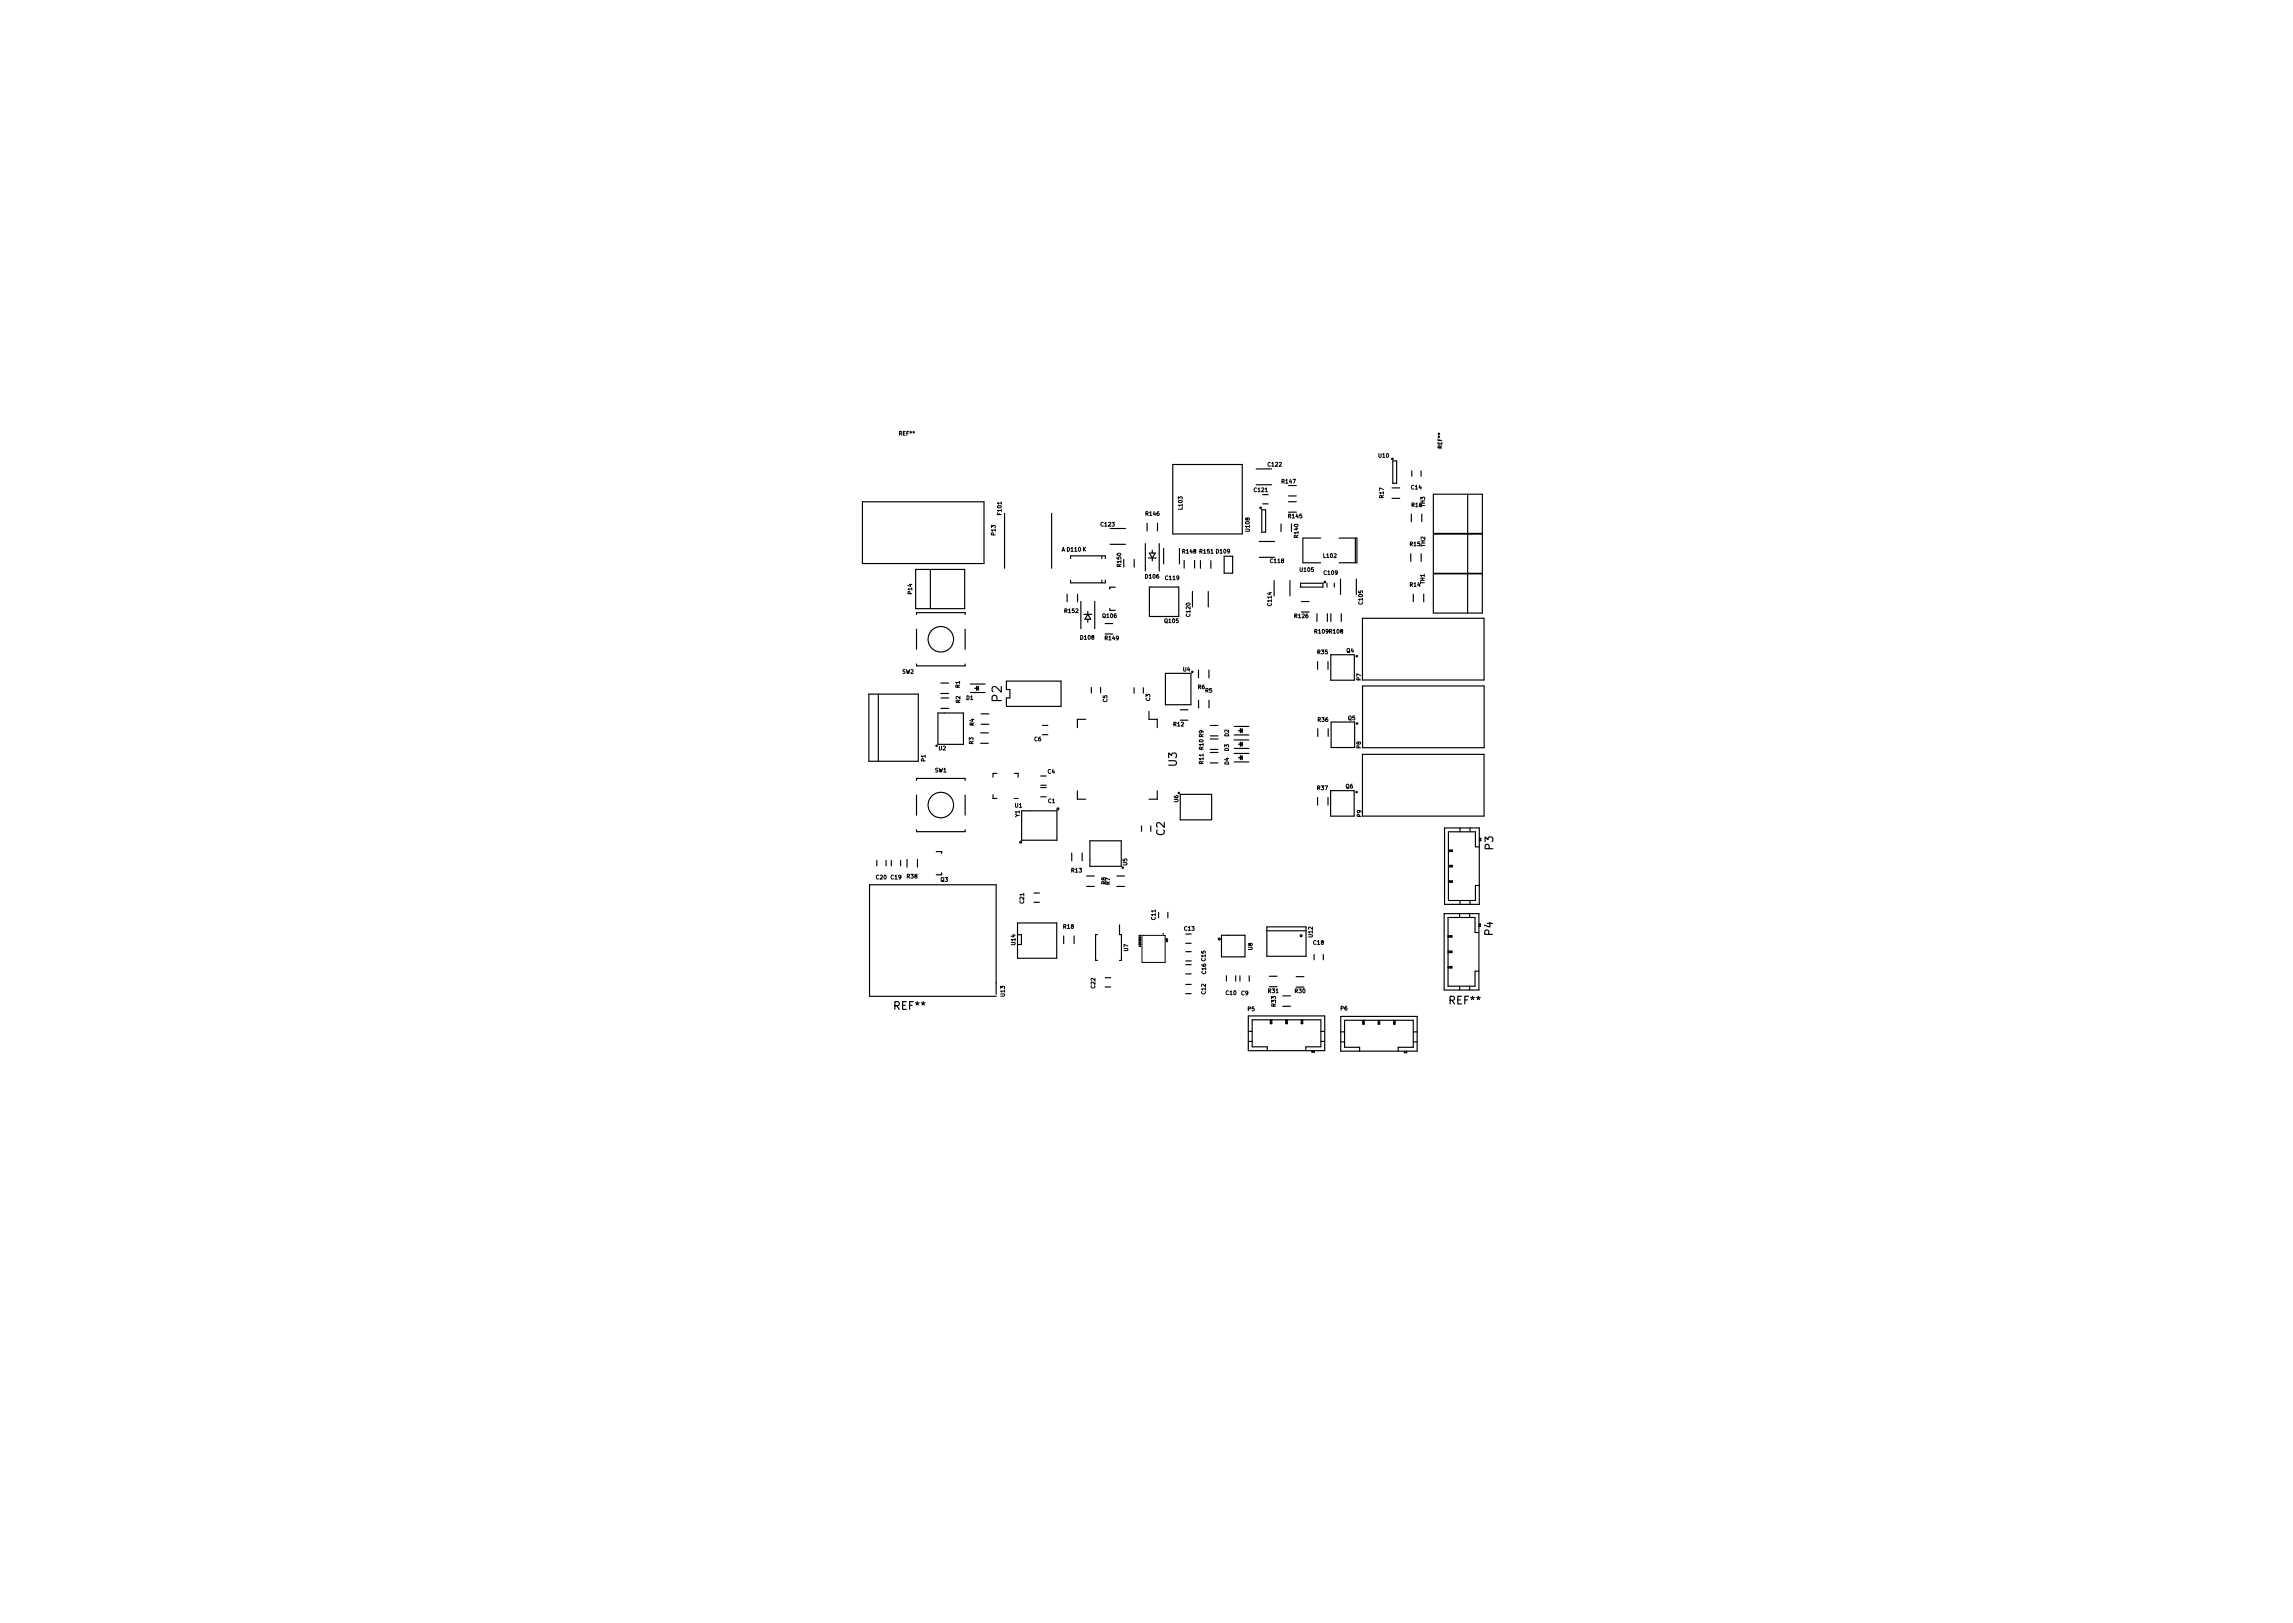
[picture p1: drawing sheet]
<svg xmlns="http://www.w3.org/2000/svg" width="297mm" height="210mm" viewBox="0 0 297 210" stroke-linecap="round" stroke-linejoin="round" font-family="sans-serif">
<defs><g id="words">
<text font-size="1.7" x="129.8" y="90.9" transform="rotate(-90 129.8 90.9)">P2</text>
<g font-size="1.4">
<text x="152.4" y="99.3" transform="rotate(-90 152.4 99.3)">U3</text>
<text x="150.9" y="108.2" transform="rotate(-90 150.9 108.2)">C2</text>
<text x="193.4" y="110.1" transform="rotate(-90 193.4 110.1)">P3</text>
<text x="193.4" y="121.2" transform="rotate(-90 193.4 121.2)">P4</text>
<text x="115.9" y="130.8">REF**</text>
<text x="187.8" y="130.1">REF**</text>
</g>
<g font-size=".7">
<text x="116.5" y="56.4">REF**</text>
<text x="178.6" y="59.3">U10</text>
<text x="186.8" y="58.1" transform="rotate(-90 186.8 58.1)">REF**</text>
<text x="153.2" y="66" transform="rotate(-90 153.2 66)">L103</text>
<text x="162.5" y="63.7">C121</text>
<text x="164.3" y="60.4">C122</text>
<text x="166.1" y="62.6">R147</text>
<text x="179.2" y="64.5" transform="rotate(-90 179.2 64.5)">R17</text>
<text x="182.8" y="63.4">C14</text>
<text x="182.9" y="65.7">R16</text>
<text x="184.6" y="65.7" transform="rotate(-90 184.6 65.7)">TH3</text>
<text x="128.9" y="69.3" transform="rotate(-90 128.9 69.3)">P13</text>
<text x="129.7" y="66.7" transform="rotate(-90 129.7 66.7)">F101</text>
<text x="137.5" y="71.4">A D110 K</text>
<text x="142.6" y="68.2">C123</text>
<text x="148.5" y="66.8">R146</text>
<text x="153.2" y="71.7">R148</text>
<text x="155.5" y="71.7">R151 D109</text>
<text x="161.9" y="68.8" transform="rotate(-90 161.9 68.8)">U108</text>
<text x="166.9" y="67.1">R145</text>
<text x="168.2" y="69.6" transform="rotate(-90 168.2 69.6)">R140</text>
<text x="182.7" y="70.7">R15</text>
<text x="184.6" y="70.8" transform="rotate(-90 184.6 70.8)">TH2</text>
<text x="118.1" y="76.9" transform="rotate(-90 118.1 76.9)">P14</text>
<text x="145.2" y="73.4" transform="rotate(-90 145.2 73.4)">R150</text>
<text x="148.4" y="74.9">D106</text>
<text x="151" y="75.1">C119</text>
<text x="164.6" y="72.9">C118</text>
<text x="168.4" y="74.1">U105</text>
<text x="171.5" y="72.3">L102</text>
<text x="171.5" y="74.5">C109</text>
<text x="182.7" y="76">R14</text>
<text x="184.5" y="75.7" transform="rotate(-90 184.5 75.7)">TH1</text>
<text x="138" y="79.4">R152</text>
<text x="140" y="82.8">D108</text>
<text x="142.9" y="80">Q106</text>
<text x="143.2" y="82.9">R149</text>
<text x="150.9" y="80.7">Q105</text>
<text x="154.2" y="79.8" transform="rotate(-90 154.2 79.8)">C120</text>
<text x="164.7" y="78.4" transform="rotate(-90 164.7 78.4)">C114</text>
<text x="167.7" y="80.1">R126</text>
<text x="170.3" y="82.1">R109 R108</text>
<text x="176.5" y="78.2" transform="rotate(-90 176.5 78.2)">C105</text>
<text x="116.9" y="87.3">SW2</text>
<text x="124.3" y="89.1" transform="rotate(-90 124.3 89.1)">R1</text>
<text x="153.3" y="87">U4</text>
<text x="155.2" y="89.3">R6</text>
<text x="156.1" y="89.7">R5</text>
<text x="170.7" y="84.7">R35</text>
<text x="174.4" y="84.5">Q4</text>
<text x="176.3" y="88.1" transform="rotate(-90 176.3 88.1)">P7</text>
<text x="124.4" y="91.1" transform="rotate(-90 124.4 91.1)">R2</text>
<text x="125.2" y="90.7">D1</text>
<text x="126.2" y="94" transform="rotate(-90 126.2 94)">R4</text>
<text x="143.4" y="91" transform="rotate(-90 143.4 91)">C5</text>
<text x="149" y="90.8" transform="rotate(-90 149 90.8)">C3</text>
<text x="152" y="94.1">R12</text>
<text x="159.2" y="95.4" transform="rotate(-90 159.2 95.4)">D2</text>
<text x="170.7" y="93.5">R36</text>
<text x="174.6" y="93.3">Q5</text>
<text x="119.9" y="98.6" transform="rotate(-90 119.9 98.6)">P1</text>
<text x="121.1" y="100">SW1</text>
<text x="121.6" y="97.2">U2</text>
<text x="126.1" y="96.4" transform="rotate(-90 126.1 96.4)">R3</text>
<text x="134" y="96">C6</text>
<text x="135.7" y="100.2">C4</text>
<text x="155.9" y="98.9" transform="rotate(-90 155.9 98.9)">R11</text>
<text x="155.9" y="97.1" transform="rotate(-90 155.9 97.1)">R10 R9</text>
<text x="159.2" y="99.1" transform="rotate(-90 159.2 99.1)">D4</text>
<text x="159.2" y="97.3" transform="rotate(-90 159.2 97.3)">D3</text>
<text x="176.3" y="96.9" transform="rotate(-90 176.3 96.9)">P8</text>
<text x="131.5" y="104.6">U1</text>
<text x="132.1" y="105.8" transform="rotate(-90 132.1 105.8)">Y1</text>
<text x="135.8" y="104">C1</text>
<text x="152.6" y="103.9" transform="rotate(-90 152.6 103.9)">U6</text>
<text x="170.7" y="102.3">R37</text>
<text x="174.3" y="102.1">Q6</text>
<text x="176.3" y="105.8" transform="rotate(-90 176.3 105.8)">P9</text>
<text x="113.5" y="113.9">C20</text>
<text x="115.4" y="113.9">C19</text>
<text x="117.5" y="113.8">R38</text>
<text x="138.8" y="113">R13</text>
<text x="146" y="112.1" transform="rotate(-90 146 112.1)">U5</text>
<text x="121.9" y="114.2">Q3</text>
<text x="132.6" y="117" transform="rotate(-90 132.6 117)">C21</text>
<text x="143.2" y="114.6" transform="rotate(-90 143.2 114.6)">R8</text>
<text x="143.8" y="114.6" transform="rotate(-90 143.8 114.6)">R7</text>
<text x="149.7" y="119.1" transform="rotate(-90 149.7 119.1)">C11</text>
<text x="131.5" y="122.4" transform="rotate(-90 131.5 122.4)">U14</text>
<text x="137.8" y="120.3">R18</text>
<text x="146.1" y="123.2" transform="rotate(-90 146.1 123.2)">U7</text>
<text x="153.4" y="120.6">C13</text>
<text x="162.2" y="123.1" transform="rotate(-90 162.2 123.1)">U8</text>
<text x="170" y="121.4" transform="rotate(-90 170 121.4)">U12</text>
<text x="170.2" y="122.4">C18</text>
<text x="130.2" y="129.1" transform="rotate(-90 130.2 129.1)">U13</text>
<text x="141.9" y="128" transform="rotate(-90 141.9 128)">C22</text>
<text x="156.2" y="128.8" transform="rotate(-90 156.2 128.8)">C12</text>
<text x="156.2" y="126.2" transform="rotate(-90 156.2 126.2)">C16 C15</text>
<text x="158.8" y="128.9">C10</text>
<text x="160.8" y="128.9">C9</text>
<text x="161.6" y="131">P5</text>
<text x="164.3" y="128.6">R31</text>
<text x="165.3" y="130.4" transform="rotate(-90 165.3 130.4)">R33</text>
<text x="167.8" y="128.6">R30</text>
<text x="173.7" y="130.9">P6</text>
</g>
<g font-size=".3">
<text x="147.8" y="122.6" transform="rotate(-90 147.8 122.6)">LSM9DS1</text>
<text x="151.3" y="122" transform="rotate(-90 151.3 122)">U9</text>
</g>
</g></defs>
<g fill="none" stroke="#000" stroke-width=".15">
<path d="M180.4 59.7h.5v2.9h-.5zM111.7 65h15.8v8h-15.8zM118.6 73.8h6.4v5h-6.4zM118.7 79.6v-.2h6.3v.2M120.5 73.8v5M130.1 66.5v7.1M136.2 66.5v7.1M138.2 77v1M138.7 72.4v-.4h4.5v.4M138.7 75.2v.3h4.5v-.3M139.6 77v1M140 77.9v3.5"/>
<path d="M140.4 79.6h1M140.9 79.2v.4M140.9 79.6l.4 .6h-.8zM141.8 77.9v3.5M142.7 72v.4M142.7 75.2v.3M143.8 78.8v.3h.7M143.8 70.5h2M143.8 68.5h2M144.5 76.1h-.7v.2M145.6 72.5v1M146.9 72.5v1"/>
<path d="M148.4 70.4v3.6M148.6 67.8v1M148.8 72.3h1M148.9 71.6h.8l-.4 .7zM148.9 76.1h3.8v3.8h-3.8zM149.3 71.3v.3M149.3 72.3v.4M149.9 67.8v1M150.2 70.4v3.6M150.7 71.1v2M151.9 60.2h9v9h-9zM152.8 71.1v2"/>
<path d="M153.4 72.6v1M154.5 76.6v2M154.7 72.6v1M155.5 72.6v1M156.5 76.6v2M156.9 72.6v1M158.6 72.1h1.1v2.2h-1.1zM162.7 60.7h2M162.7 62.8h2M163.1 72.2h2M163.1 70.1h2M163.5 66h.5v2.9h-.5z"/>
<path d="M163.6 64.1h.7M163.6 65.3h.7M165.1 75.2v2M165.9 67.9v1M166.9 65h1M166.9 66.3h1M166.9 64.2h1M166.9 62.9h1M167.1 75.2v2M167.3 67.9v1M168.5 75.6h2.9v.5h-2.9zM168.6 77.9h1"/>
<path d="M168.6 79.3h1M168.8 69.7v3.2M168.8 69.7h2.3M168.8 72.9h2.3M170.6 79.5v1M171.9 75.6v.5M172 79.5v1M172.4 79.5v1M172.9 75.6v.5M173.5 69.7h2.3v3.2h-2.3M173.7 75v2M173.8 79.5v1"/>
<path d="M175.6 69.7v3.2M175.7 75v2M180.3 64.6h1M180.3 63.2h1M182.8 71.7v1M182.8 66.6v1M182.9 61v.7M183.1 77v1M184.1 61v.7M184.1 71.7v1M184.2 66.6v1M184.4 77v1"/>
<path d="M185.7 74.3h6.3v5.1h-6.3zM185.7 69.2h6.3v5.1h-6.3zM185.7 64h6.3v5.1h-6.3zM190.1 74.3v5.1M190.1 64v5.1M190.1 69.2v5.1M112.6 89.9h6.4v8.7h-6.4zM113.8 89.9v8.7M118.7 81.5v2.6M118.7 86v.3h6.3v-.3M121.5 92.4h3.3v4h-3.3zM121.9 89.8h1"/>
<path d="M121.9 88.5h1M121.9 90.4h1M121.9 91.8h1M125 81.5v2.6M125.7 88.6h1.9M125.7 89.7h1.9M126.3 89.2h.4M126.5 88.9l.3 .3-.3 .2zM126.8 88.9v.5M127 94.9h1M127 96.3h1M127.1 92.5h1"/>
<path d="M127.1 93.8h1M130.4 88.2h7.1v3.3h-7.1v-1.1h.4v-1.1h-.4zM135 95.2h.7M135 94h.7M140.6 93.2h-1v1.1M140.9 80.2v.4M141.4 89.1v.7M142.6 89.1v.7M143.2 82.1h1M143.2 80.8h1M146.9 89.1v.7M148.1 89.1v.7"/>
<path d="M148.8 92.2v1h1.1v1.1M151 87.2h3.3v4.1h-3.3zM152.9 92h1M152.9 93.3h1M155.3 86.8v1M155.3 90.7v1M156.6 86.8v1M156.6 90.7v1M156.8 94h1M156.8 95.3h1M156.8 97.1h1M156.8 95.7h1"/>
<path d="M156.8 98.8h1M156.8 97.5h1M159.9 94.1h1.9M159.9 95.2h1.9M159.9 95.9h1.9M159.9 97h1.9M159.9 97.6h1.9M159.9 98.7h1.9M160.4 94.7h.5M160.4 96.4h.5M160.4 98.2h.5M160.7 94.4l.2 .3-.2 .2z"/>
<path d="M160.7 96.2l.2 .2-.2 .3zM160.7 97.9l.2 .3-.2 .2zM160.9 94.4v.5M160.9 96.2v.5M160.9 97.9v.5M170.7 85.7v1M170.7 94.4v1M172 85.7v1M172.1 94.4v1M172.4 84.8h3v3.3h-3zM172.4 93.5h3.1v3.3h-3.1zM176.5 80.1h15.7v8h-15.7z"/>
<path d="M176.5 97.7h15.7v8h-15.7zM176.5 88.9h15.8v8h-15.8zM113.6 111.5v.7M114.8 111.5v.7M115.5 111.5v.7M116.7 111.5v.7M117.5 111.3v1M118.7 107.5v.2h6.3v-.2M118.7 101.1v-.3h6.3v.3M118.7 103v2.6M118.9 111.3v1M121.3 110.3h.7v.3"/>
<path d="M122 113.1v.2h-.7M125 103v2.6M128.6 102.9v.5h.5M129.1 100.2h-.5v.5M131.4 100.2h.5v.5M131.4 103.4h.5M131.8 119.6h5.1v4.5h-5.1zM132.3 105h4.6v3.9h-4.6zM133.9 116.9h.7M133.9 115.7h.7M134.8 103.2h.7M134.8 102h.7"/>
<path d="M134.8 101.7h.7M134.8 100.5h.7M138.8 110.5v1M139.6 102.5v1h1M140.2 110.5v1M140.8 114.8h1M140.8 113.5h1M141.2 108.9h4v3.3h-4zM144.7 114.8h1M144.7 113.5h1M145 119.8v1.3h.3v3.3h-.3M147.9 107v.7"/>
<path d="M149.1 107v.7M149.9 102.5v1h-1.1M150.1 118.2v.7M151.3 118.2v.7M152.9 102.9h4.1v3.3h-4.1zM170.7 103.3v1M172 103.3v1M172.4 102.4h3v3.3h-3zM187.1 118.4h4.5v9.9h-4.5zM187.1 107.3h4.5v9.9h-4.5zM187.6 110.1h.5v.2h-.5M187.6 112.1h.5v.2h-.5"/>
<path d="M187.6 114.1h.5v.2h-.5M187.6 110.2h.5M187.6 112.2h.5M187.6 114.2h.5M189.1 118.4v.5M189.1 107.3v.5M189.1 116.7v.5M190.4 118.4v.5M190.4 107.3v.5M190.4 116.7v.5M191.6 119.7h.2v.3h-.2M191.6 109.7h-.5v-1.9h-3.5v8.9h3.5v-2h.5"/>
<path d="M191.6 108.6h.2v.3h-.2M191.7 119.7v.3M191.7 108.6v.3M112.7 129.1h16.3M129 128.8v-14.2h-16.4v14.5M131.8 121.1h.5v1.3h-.5M137.8 121.3v1M139.1 121.3v1M142.2 121.1h-.3v3.3h.3M143.2 127.9h.7M143.2 126.7h.7M153.6 125h.7"/>
<path d="M153.6 126.2h.7M153.6 127.5h.7M153.6 128.7h.7M153.6 121h.7M153.6 122.2h.7M153.6 123.3h.7M153.6 124.5h.7M158.2 121.2h3.1v2.8h-3.1zM158.9 126.4v.7M160.1 126.4v.7M160.6 126.4v.7M161.7 131.6h9.9v4.5h-9.9z"/>
<path d="M161.7 134.9h.5M161.7 133.6h.5M161.8 126.4v.7M164.1 120.6h5.1M164.1 120.1h5.1v3.8h-5.1zM164.2 136.1v-.5h-2v-3.5h8.9v3.5h-1.9v.5M164.4 126.5h1M164.4 127.8h1M164.6 132.1v.5h.2v-.5M164.7 132.1v.5M166.2 129h1M166.2 130.4h1"/>
<path d="M166.6 132.1v.5h.2v-.5M166.7 132.1v.5M167.9 127.9h1M167.9 126.5h1M168.6 132.1v.5h.2v-.5M168.7 132.1v.5M170 136.1v.2h.3v-.2M170 136.2h.3M170.2 123.6v.7M171.1 134.9h.5M171.1 133.6h.5M171.4 123.6v.7"/>
<path d="M173.7 131.7h9.9v4.5h-9.9zM173.7 135h.5M173.7 133.7h.5M176.1 136.2v-.5h-1.9v-3.5h8.9v3.5h-2v.5M176.5 132.2v.5h.2v-.5M176.6 132.2v.5M178.5 132.2v.5h.2v-.5M178.6 132.2v.5M180.5 132.2v.5h.2v-.5M180.6 132.2v.5M181.9 136.2v.2h.3v-.2M181.9 136.3h.3"/>
<path d="M183.1 135h.5M183.1 133.7h.5M187.6 121.2h.5v.2h-.5M187.6 123.2h.5v.2h-.5M187.6 125.2h.5v.2h-.5M187.6 121.3h.5M187.6 123.3h.5M187.6 125.3h.5M189.1 127.8v.5M190.4 127.8v.5M191.6 120.8h-.5v-1.9h-3.5v8.9h3.5v-2h.5"/>
<circle cx="180.4" cy="59.5" r=".1"/>
<circle cx="163.3" cy="65.8" r=".1"/>
<circle cx="171.6" cy="75.4" r=".1"/>
<circle cx="121.3" cy="96.6" r=".09"/>
<circle cx="121.9" cy="82.8" r="1.65"/>
<circle cx="154.5" cy="87" r=".09"/>
<circle cx="175.8" cy="85" r=".09"/>
<circle cx="175.8" cy="93.7" r=".09"/>
<circle cx="121.9" cy="104.3" r="1.65"/>
<circle cx="132.2" cy="109.1" r=".13"/>
<circle cx="137" cy="104.8" r=".13"/>
<circle cx="145.4" cy="112.4" r=".09"/>
<circle cx="152.7" cy="102.7" r=".09"/>
<circle cx="175.7" cy="102.6" r=".09"/>
<circle cx="157.9" cy="121.7" r=".13"/>
<circle cx="168.6" cy="121.2" r=".13"/>
</g>
<g fill="none" stroke="#000" stroke-width=".13">
<path d="M147.9 121.2h3v3.5h-3z"/>
<circle cx="150.7" cy="121" r=".04"/>
</g>
<use href="#words"/>
</svg>
